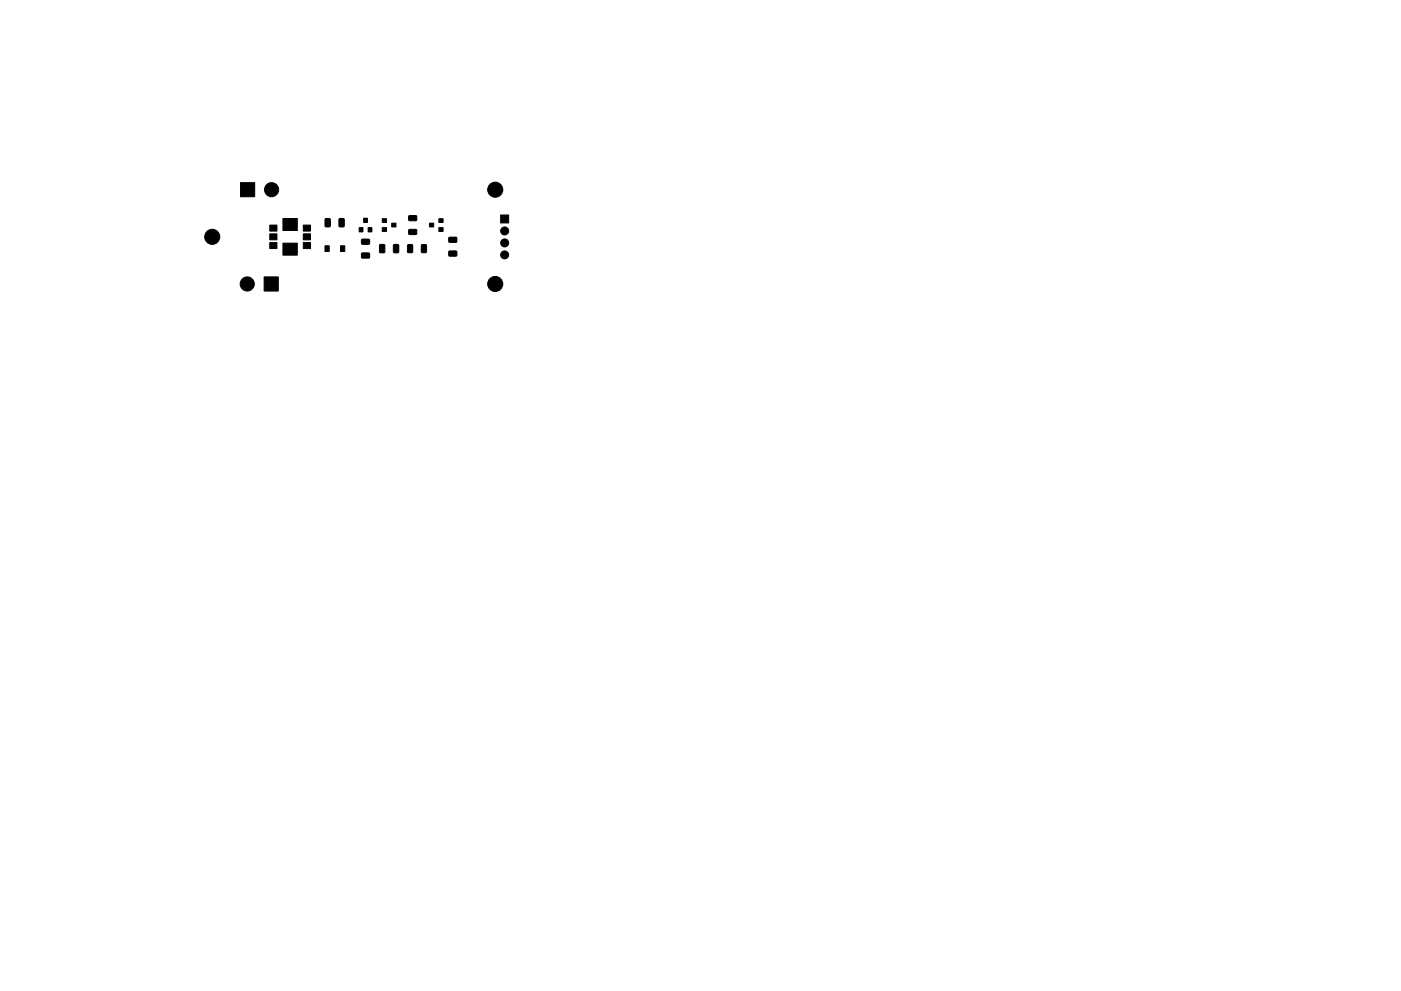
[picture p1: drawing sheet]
<svg xmlns="http://www.w3.org/2000/svg" width="297mm" height="210mm" viewBox="0 0 297 210" stroke-linecap="round" stroke-linejoin="round" font-family="sans-serif">
<g fill="#000" stroke="#000" stroke-width=".21">
<path d="M51 38.7h3v3h-3zM57.2 51.5h1.5v1.2h-1.5zM57.2 49.6h1.5v1.3h-1.5zM57.2 47.8h1.5v1.2h-1.5zM56 58.7h3v3h-3zM60 51.6h3v2.5h-3zM60 46.4h3v2.5h-3zM64.3 47.8h1.5v1.2h-1.5zM64.3 49.6h1.5v1.3h-1.5zM64.3 51.5h1.5v1.2h-1.5zM68.9 52.1h.9v1.2h-.9zM69 46.4l.8-.1 .2 .2v1.4l-.1 .2h-.8l-.2-.1z"/>
<path d="M71.9 46.4l.9-.1 .2 .2v1.4l-.1 .2h-.8l-.2-.1zM72.2 52.1h.9v1.2h-.9zM76.1 48.3h.9v.9h-.9zM77.1 46.3h.8v.9h-.8zM76.7 53.7h1.5l.2 .2-.1 .7-.2 .2-1.3-.1-.2-.2zM76.7 50.8h1.5l.2 .1-.1 .8-.2 .1h-1.3l-.2-.2zM78 48.3h.8v.9h-.8zM81 48.3h1v.8h-1zM81 46.4h1v.8h-1zM80.5 51.9l.9-.1 .2 .2v1.4l-.1 .2h-.8l-.2-.1zM83.1 47.3h.9v.8h-.9zM83.5 51.9l.8-.1 .2 .2v1.4l-.1 .2h-.8l-.2-.1z"/>
<path d="M86.5 51.9h.8l.2 .1v1.4l-.1 .2h-.8l-.2-.1zM86.7 48.7h1.5l.2 .2-.1 .7-.2 .2-1.3-.1-.2-.2zM86.7 45.8h1.5l.2 .1-.1 .8-.2 .1h-1.3l-.2-.2zM89.4 51.9h.8l.2 .1v1.4l-.1 .2h-.8l-.2-.1zM91.1 47.3h.9v.8h-.9zM93.1 46.4h.9v.8h-.9zM93.1 48.3h.9v.8h-.9zM95.2 53.3h1.5l.2 .2-.1 .7-.2 .2-1.3-.1-.2-.2zM95.2 50.4l1.5-.1 .2 .2-.1 .8-.2 .1h-1.3l-.2-.2zM106.1 45.6h1.7v1.7h-1.7z"/>
<circle cx="45" cy="50.2" r="1.6"/>
<circle cx="57.6" cy="40.2" r="1.5"/>
<circle cx="105" cy="40.2" r="1.6"/>
<circle cx="107" cy="54.1" r=".85"/>
<circle cx="107" cy="49" r=".85"/>
<circle cx="107" cy="51.5" r=".85"/>
<circle cx="52.4" cy="60.2" r="1.5"/>
<circle cx="105" cy="60.2" r="1.6"/>
</g>
</svg>
